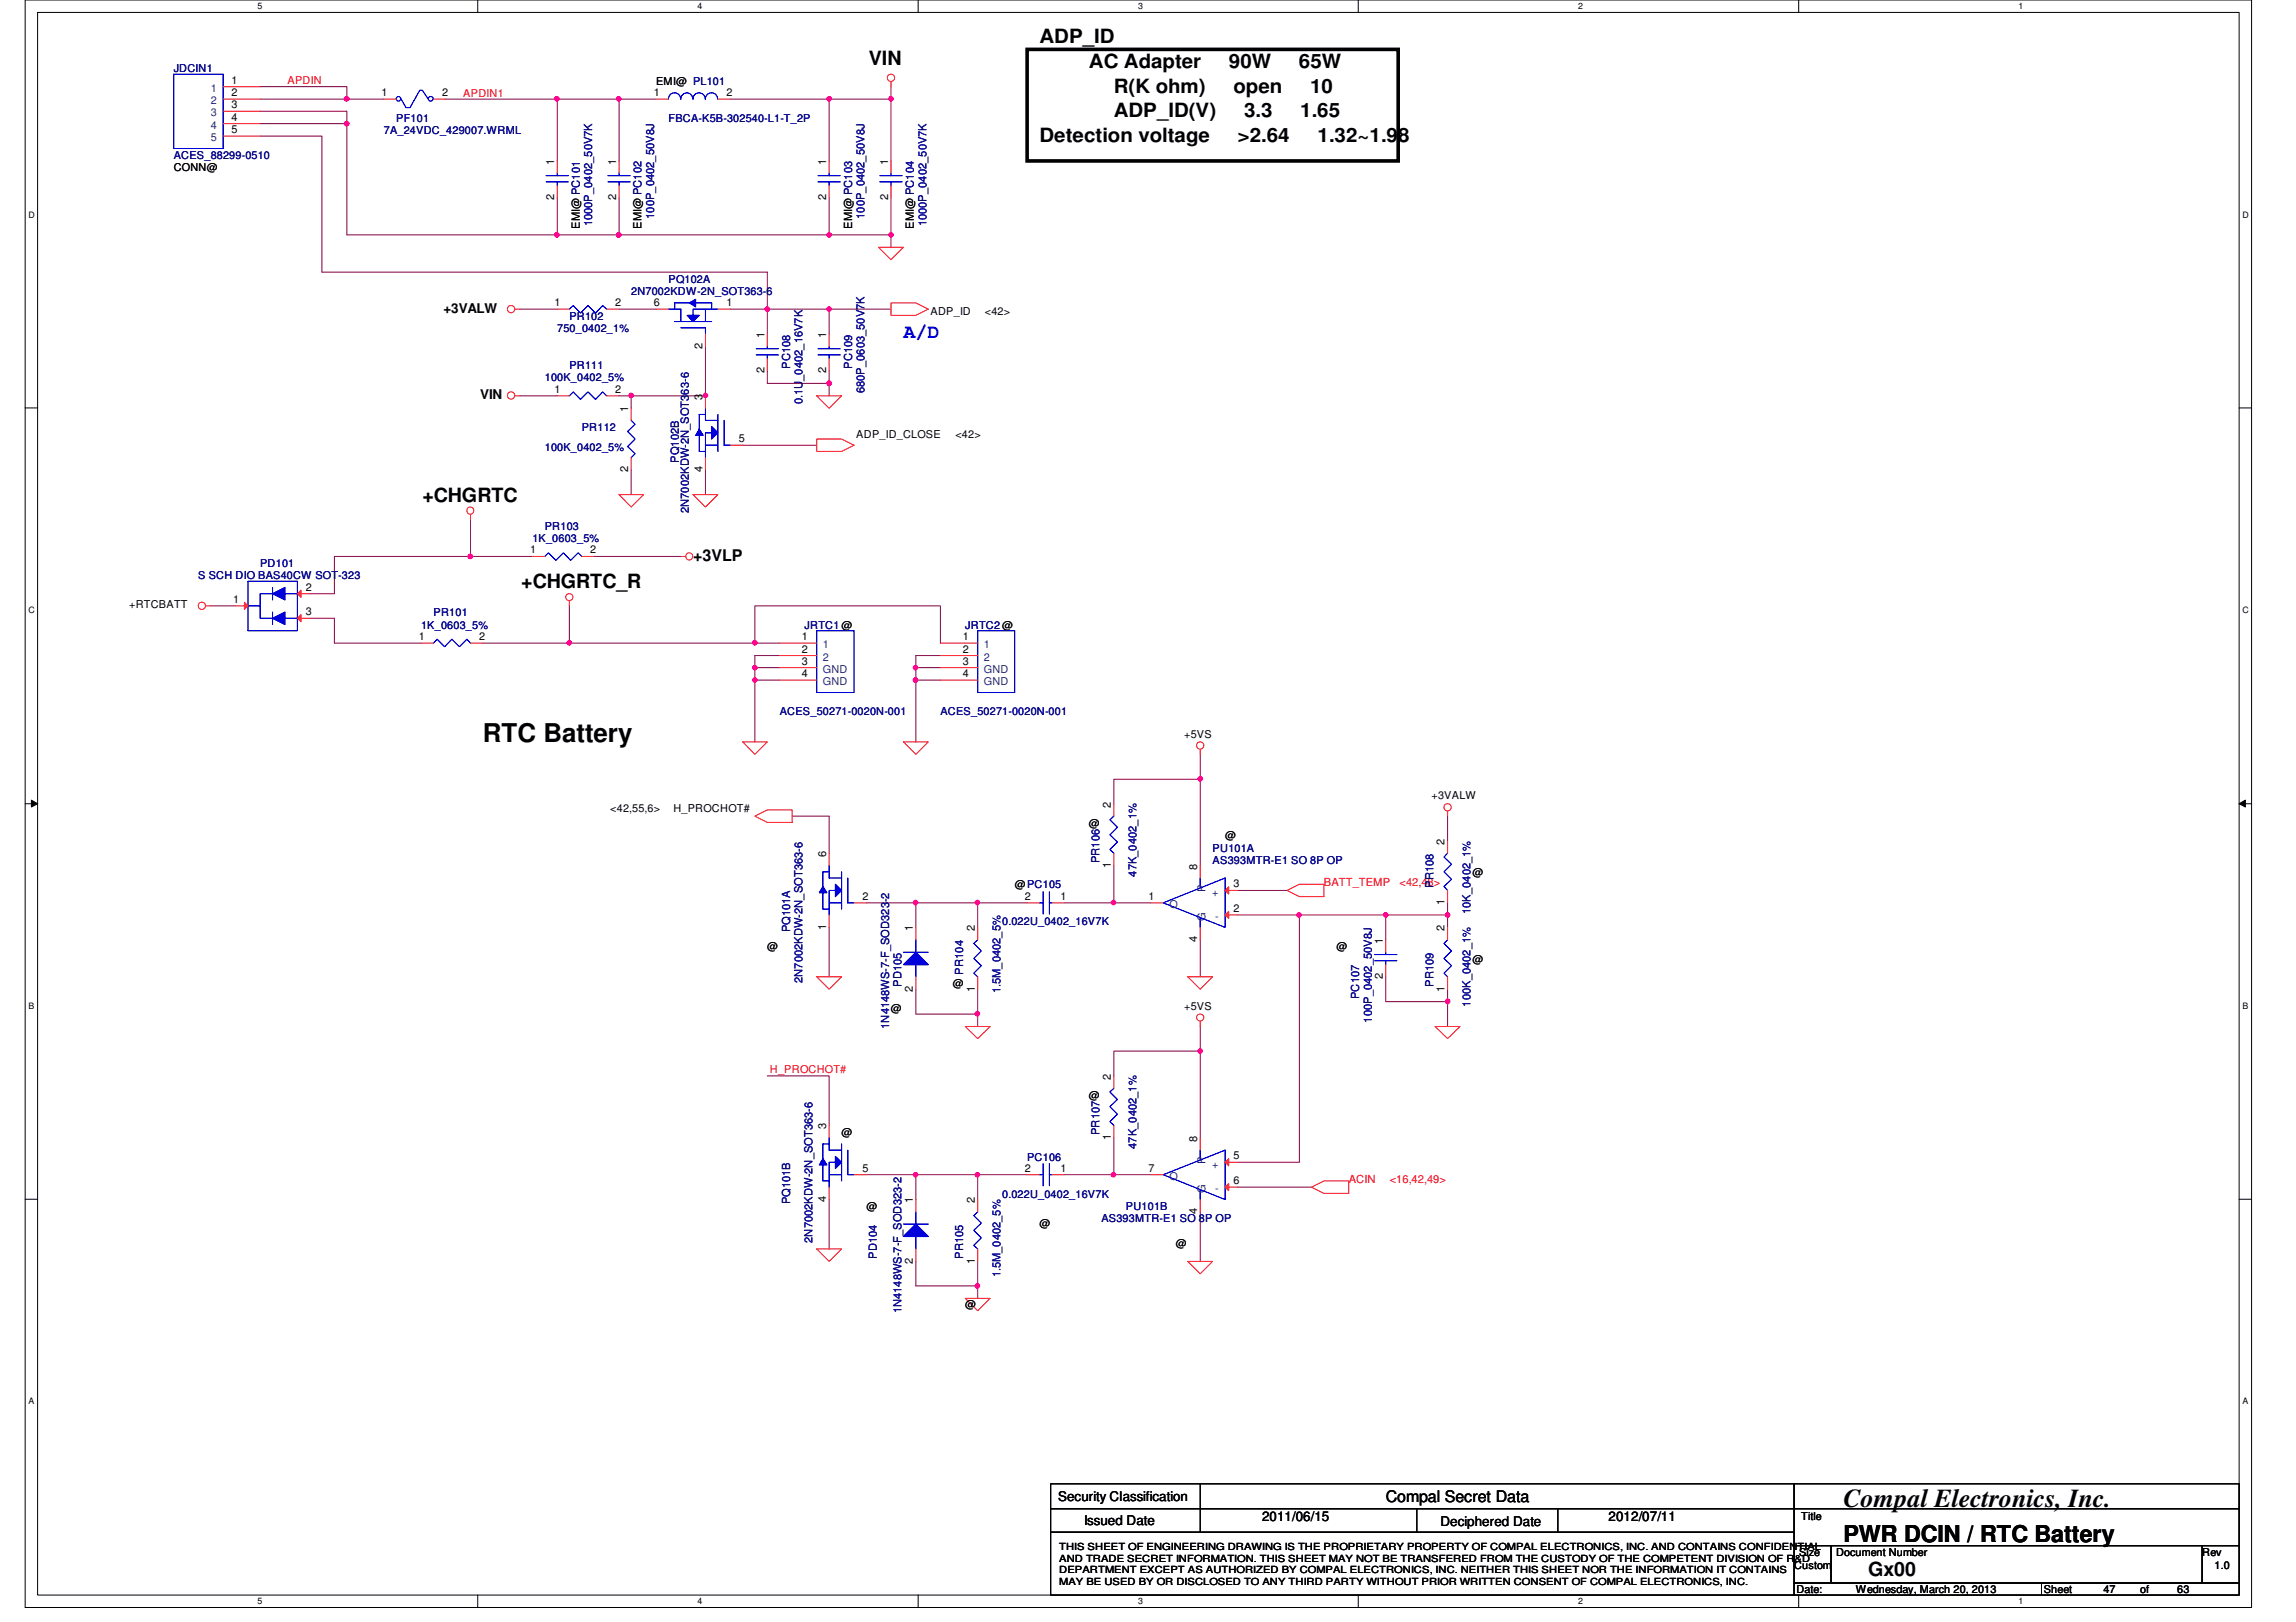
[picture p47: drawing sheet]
<svg xmlns="http://www.w3.org/2000/svg" width="297mm" height="210mm" viewBox="0 0 297 210" stroke-linecap="round" stroke-linejoin="round" font-family="sans-serif">
<defs><g id="words">
<g font-size="3.3">
<text x="62.5" y="96">RTC Battery</text>
<text x="238.5" y="195.1">Compal Electronics, Inc.</text>
</g>
<text font-size="3" x="238.5" y="199.6">PWR DCIN / RTC Battery</text>
<g font-size="2.5">
<text x="134.5" y="5.6">ADP_ID</text>
<text x="112.4" y="8.5">VIN</text>
<text x="140.9" y="8.8">AC Adapter</text>
<text x="144.1" y="12">R(K ohm)</text>
<text x="159" y="8.8">90W</text>
<text x="159.6" y="12">open</text>
<text x="168.1" y="8.8">65W</text>
<text x="169.5" y="12">10</text>
<text x="144.1" y="15.2">ADP_ID(V)</text>
<text x="160.9" y="15.2">3.3</text>
<text x="168.2" y="15.2">1.65</text>
<text x="134.5" y="18.4">Detection voltage</text>
<text x="160.1" y="18.4">&gt;2.64</text>
<text x="170.5" y="18.4">1.32~1.98</text>
<text x="54.6" y="64.9">+CHGRTC</text>
<text x="67.4" y="76.2">+CHGRTC_R</text>
<text x="241.7" y="204">Gx00</text>
</g>
<text font-size="2.5" fill="#00f" x="116.9" y="43.7">A/D</text>
<g font-size="2.1">
<text x="89.7" y="72.6">+3VLP</text>
<text x="179.3" y="194.4">Compal Secret Data</text>
</g>
<g font-size="1.7">
<text x="57.4" y="40.5">+3VALW</text>
<text x="62.1" y="51.7">VIN</text>
<text x="136.9" y="194.3">Security Classification</text>
<text x="140.2" y="197.3">Issued Date</text>
<text x="163.3" y="196.8">2011/06/15</text>
<text x="186.3" y="197.5">Deciphered Date</text>
<text x="208.1" y="196.8">2012/07/11</text>
</g>
<g font-size="1.4" fill="#000080">
<text x="22.5" y="9.4">JDCIN1</text>
<text x="49.7" y="17.4">7A_24VDC_429007.WRML</text>
<text x="51.3" y="15.7">PF101</text>
<text x="86.5" y="15.7">FBCA-K5B-302540-L1-T_2P</text>
<text x="22.5" y="20.6">ACES_88299-0510</text>
<text x="76.6" y="29.3" transform="rotate(-90 76.6 29.3)">1000P_0402_50V7K</text>
<text x="84.6" y="28.3" transform="rotate(-90 84.6 28.3)">100P_0402_50V8J</text>
<text x="111.8" y="28.3" transform="rotate(-90 111.8 28.3)">100P_0402_50V8J</text>
<text x="119.8" y="29.3" transform="rotate(-90 119.8 29.3)">1000P_0402_50V7K</text>
<text x="73.7" y="41.4">PR102</text>
<text x="81.7" y="38.2">2N7002KDW-2N_SOT363-6</text>
<text x="86.5" y="36.6">PQ102A</text>
<text x="72.1" y="43">750_0402_1%</text>
<text x="73.7" y="47.8">PR111</text>
<text x="102.2" y="47.7" transform="rotate(-90 102.2 47.7)">PC108</text>
<text x="110.2" y="47.7" transform="rotate(-90 110.2 47.7)">PC109</text>
<text x="70.5" y="49.4">100K_0402_5%</text>
<text x="103.8" y="52.3" transform="rotate(-90 103.8 52.3)">0.1U_0402_16V7K</text>
<text x="111.8" y="50.9" transform="rotate(-90 111.8 50.9)">680P_0603_50V7K</text>
<text x="70.5" y="58.3">100K_0402_5%</text>
<text x="75.3" y="55.8">PR112</text>
<text x="87.8" y="59.9" transform="rotate(-90 87.8 59.9)">PQ102B</text>
<text x="68.9" y="70.2">1K_0603_5%</text>
<text x="70.5" y="68.6">PR103</text>
<text x="89.1" y="66.4" transform="rotate(-90 89.1 66.4)">2N7002KDW-2N_SOT363-6</text>
<text x="25.7" y="75">S SCH DIO BAS40CW SOT-323</text>
<text x="33.7" y="73.4">PD101</text>
<text x="54.5" y="81.4">1K_0603_5%</text>
<text x="56.1" y="79.8">PR101</text>
<text x="104.1" y="81.4">JRTC1 @</text>
<text x="124.9" y="81.4">JRTC2 @</text>
<text x="100.9" y="92.6">ACES_50271-0020N-001</text>
<text x="121.7" y="92.6">ACES_50271-0020N-001</text>
<text x="142.2" y="111.7" transform="rotate(-90 142.2 111.7)">PR106</text>
<text x="147" y="113.5" transform="rotate(-90 147 113.5)">47K_0402_1%</text>
<text x="156.9" y="110.2">PU101A</text>
<text x="156.9" y="111.8">AS393MTR-E1 SO 8P OP</text>
<text x="129.7" y="119.8">0.022U_0402_16V7K</text>
<text x="185.5" y="114.9" transform="rotate(-90 185.5 114.9)">PR108</text>
<text x="190.2" y="118.3" transform="rotate(-90 190.2 118.3)">10K_0402_1%</text>
<text x="102.2" y="120.6" transform="rotate(-90 102.2 120.6)">PQ101A</text>
<text x="103.8" y="127.2" transform="rotate(-90 103.8 127.2)">2N7002KDW-2N_SOT363-6</text>
<text x="116.6" y="127.7" transform="rotate(-90 116.6 127.7)">PD105</text>
<text x="124.6" y="126.1" transform="rotate(-90 124.6 126.1)">PR104</text>
<text x="129.5" y="128.5" transform="rotate(-90 129.5 128.5)">1.5M_0402_5%</text>
<text x="175.8" y="129.3" transform="rotate(-90 175.8 129.3)">PC107</text>
<text x="185.5" y="127.7" transform="rotate(-90 185.5 127.7)">PR109</text>
<text x="190.2" y="130.3" transform="rotate(-90 190.2 130.3)">100K_0402_1%</text>
<text x="115" y="133.1" transform="rotate(-90 115 133.1)">1N4148WS-7-F_SOD323-2</text>
<text x="177.5" y="132.3" transform="rotate(-90 177.5 132.3)">100P_0402_50V8J</text>
<text x="142.2" y="146.9" transform="rotate(-90 142.2 146.9)">PR107</text>
<text x="147" y="148.7" transform="rotate(-90 147 148.7)">47K_0402_1%</text>
<text x="102.2" y="155.9" transform="rotate(-90 102.2 155.9)">PQ101B</text>
<text x="129.7" y="155">0.022U_0402_16V7K</text>
<text x="132.9" y="150.2">PC106</text>
<text x="105.1" y="160.8" transform="rotate(-90 105.1 160.8)">2N7002KDW-2N_SOT363-6</text>
<text x="142.5" y="158.2">AS393MTR-E1 SO 8P OP</text>
<text x="145.7" y="156.6">PU101B</text>
<text x="113.4" y="162.9" transform="rotate(-90 113.4 162.9)">PD104</text>
<text x="124.6" y="162.9" transform="rotate(-90 124.6 162.9)">PR105</text>
<text x="129.5" y="165.3" transform="rotate(-90 129.5 165.3)">1.5M_0402_5%</text>
<text x="116.6" y="170" transform="rotate(-90 116.6 170)">1N4148WS-7-F_SOD323-2</text>
</g>
<g font-size="1.4" fill="#004080">
<text x="27.3" y="11.9">1</text>
<text x="27.3" y="13.5">2</text>
<text x="27.3" y="15.1">3</text>
<text x="27.3" y="16.7">4</text>
<text x="27.3" y="18.3">5</text>
<text x="106.5" y="83.9">1</text>
<text x="127.3" y="83.9">1</text>
<text x="106.5" y="85.5">2</text>
<text x="106.5" y="87.1">GND</text>
<text x="106.5" y="88.7">GND</text>
<text x="127.3" y="85.5">2</text>
<text x="127.3" y="87.1">GND</text>
<text x="127.3" y="88.7">GND</text>
<text x="151.3" y="117.5">O</text>
<text x="156" y="119.2" transform="rotate(-90 156 119.2)">G</text>
<text x="156" y="115.4" transform="rotate(-90 156 115.4)">P</text>
<text x="156.8" y="115.9">+</text>
<text x="157.2" y="119.1">-</text>
<text x="151.3" y="152.7">O</text>
<text x="156" y="154.4" transform="rotate(-90 156 154.4)">G</text>
<text x="156" y="150.6" transform="rotate(-90 156 150.6)">P</text>
<text x="156.8" y="151.1">+</text>
<text x="157.2" y="154.3">-</text>
</g>
<g font-size="1.4">
<text x="30" y="10.8">1</text>
<text x="84.9" y="11">EMI@ PL101</text>
<text x="30" y="12.4">2</text>
<text x="30" y="14">3</text>
<text x="30" y="15.6">4</text>
<text x="30" y="17.2">5</text>
<text x="49.4" y="12.4">1</text>
<text x="57.2" y="12.4">2</text>
<text x="84.6" y="12.4">1</text>
<text x="94" y="12.4">2</text>
<text x="22.5" y="22.2">CONN@</text>
<text x="71.7" y="21.3" transform="rotate(-90 71.7 21.3)">1</text>
<text x="79.7" y="21.3" transform="rotate(-90 79.7 21.3)">1</text>
<text x="106.9" y="21.3" transform="rotate(-90 106.9 21.3)">1</text>
<text x="114.9" y="21.3" transform="rotate(-90 114.9 21.3)">1</text>
<text x="71.7" y="25.9" transform="rotate(-90 71.7 25.9)">2</text>
<text x="75" y="29.6" transform="rotate(-90 75 29.6)">EMI@ PC101</text>
<text x="79.7" y="25.9" transform="rotate(-90 79.7 25.9)">2</text>
<text x="83" y="29.6" transform="rotate(-90 83 29.6)">EMI@ PC102</text>
<text x="106.9" y="25.9" transform="rotate(-90 106.9 25.9)">2</text>
<text x="110.2" y="29.6" transform="rotate(-90 110.2 29.6)">EMI@ PC103</text>
<text x="114.9" y="25.9" transform="rotate(-90 114.9 25.9)">2</text>
<text x="118.2" y="29.6" transform="rotate(-90 118.2 29.6)">EMI@ PC104</text>
<text x="71.8" y="39.6">1</text>
<text x="79.6" y="39.6">2</text>
<text x="84.6" y="39.6">6</text>
<text x="94" y="39.6">1</text>
<text x="120.4" y="40.7">ADP_ID</text>
<text x="127.4" y="40.7">&lt;42&gt;</text>
<text x="90.9" y="45.1" transform="rotate(-90 90.9 45.1)">2</text>
<text x="98.9" y="43.7" transform="rotate(-90 98.9 43.7)">1</text>
<text x="106.9" y="43.7" transform="rotate(-90 106.9 43.7)">1</text>
<text x="71.8" y="50.8">1</text>
<text x="79.6" y="50.8">2</text>
<text x="81.3" y="53.3" transform="rotate(-90 81.3 53.3)">1</text>
<text x="90.9" y="51.7" transform="rotate(-90 90.9 51.7)">3</text>
<text x="98.9" y="48.3" transform="rotate(-90 98.9 48.3)">2</text>
<text x="106.9" y="48.3" transform="rotate(-90 106.9 48.3)">2</text>
<text x="95.6" y="57.2">5</text>
<text x="110.8" y="56.7">ADP_ID_CLOSE</text>
<text x="123.6" y="56.7">&lt;42&gt;</text>
<text x="81.3" y="61.1" transform="rotate(-90 81.3 61.1)">2</text>
<text x="90.9" y="61.1" transform="rotate(-90 90.9 61.1)">4</text>
<text x="68.6" y="71.6">1</text>
<text x="76.4" y="71.6">2</text>
<text x="39.6" y="76.5">2</text>
<text x="16.7" y="78.7">+RTCBATT</text>
<text x="30.2" y="78">1</text>
<text x="39.6" y="79.6">3</text>
<text x="54.2" y="82.8">1</text>
<text x="62" y="82.8">2</text>
<text x="103.8" y="82.8">1</text>
<text x="124.6" y="82.8">1</text>
<text x="103.8" y="84.5">2</text>
<text x="103.8" y="86">3</text>
<text x="103.8" y="87.6">4</text>
<text x="124.6" y="84.5">2</text>
<text x="124.6" y="86">3</text>
<text x="124.6" y="87.6">4</text>
<text x="153.2" y="95.5">+5VS</text>
<text x="78.9" y="105.1">&lt;42,55,6&gt;</text>
<text x="87.1" y="105.1">H_PROCHOT#</text>
<text x="140.9" y="107">@</text>
<text x="143.7" y="104.5" transform="rotate(-90 143.7 104.5)">2</text>
<text x="185.2" y="103.5">+3VALW</text>
<text x="106.9" y="110.9" transform="rotate(-90 106.9 110.9)">6</text>
<text x="143.7" y="112.3" transform="rotate(-90 143.7 112.3)">1</text>
<text x="154.9" y="112.5" transform="rotate(-90 154.9 112.5)">8</text>
<text x="158.5" y="108.6">@</text>
<text x="186.9" y="109.3" transform="rotate(-90 186.9 109.3)">2</text>
<text x="190.5" y="113.4">@</text>
<text x="111.6" y="116.5">2</text>
<text x="131.3" y="115">@PC105</text>
<text x="132.6" y="116.5">2</text>
<text x="137.2" y="116.5">1</text>
<text x="148.6" y="116.5">1</text>
<text x="159.6" y="114.9">3</text>
<text x="159.6" y="118">2</text>
<text x="186.9" y="117.1" transform="rotate(-90 186.9 117.1)">1</text>
<text x="99.3" y="123">@</text>
<text x="106.9" y="120.3" transform="rotate(-90 106.9 120.3)">1</text>
<text x="118.1" y="120.5" transform="rotate(-90 118.1 120.5)">1</text>
<text x="126.1" y="120.5" transform="rotate(-90 126.1 120.5)">2</text>
<text x="154.9" y="121.9" transform="rotate(-90 154.9 121.9)">4</text>
<text x="172.9" y="123">@</text>
<text x="178.9" y="122.1" transform="rotate(-90 178.9 122.1)">1</text>
<text x="186.9" y="120.5" transform="rotate(-90 186.9 120.5)">2</text>
<text x="190.5" y="124.6">@</text>
<text x="115.3" y="131">@</text>
<text x="118.1" y="128.3" transform="rotate(-90 118.1 128.3)">2</text>
<text x="123.3" y="127.8">@</text>
<text x="126.1" y="128.3" transform="rotate(-90 126.1 128.3)">1</text>
<text x="153.2" y="130.6">+5VS</text>
<text x="178.9" y="126.7" transform="rotate(-90 178.9 126.7)">2</text>
<text x="186.9" y="128.3" transform="rotate(-90 186.9 128.3)">1</text>
<text x="140.9" y="142.2">@</text>
<text x="143.7" y="139.7" transform="rotate(-90 143.7 139.7)">2</text>
<text x="106.9" y="146.1" transform="rotate(-90 106.9 146.1)">3</text>
<text x="108.9" y="147">@</text>
<text x="143.7" y="147.5" transform="rotate(-90 143.7 147.5)">1</text>
<text x="154.9" y="147.7" transform="rotate(-90 154.9 147.7)">8</text>
<text x="106.9" y="155.5" transform="rotate(-90 106.9 155.5)">4</text>
<text x="111.6" y="151.6">5</text>
<text x="118.1" y="155.7" transform="rotate(-90 118.1 155.7)">1</text>
<text x="126.1" y="155.7" transform="rotate(-90 126.1 155.7)">2</text>
<text x="132.6" y="151.6">2</text>
<text x="137.2" y="151.6">1</text>
<text x="148.6" y="151.6">7</text>
<text x="159.6" y="150">5</text>
<text x="159.6" y="153.2">6</text>
<text x="112.1" y="156.6">@</text>
<text x="134.5" y="158.8">@</text>
<text x="152.1" y="161.4">@</text>
<text x="154.9" y="157.1" transform="rotate(-90 154.9 157.1)">4</text>
<text x="118.1" y="163.5" transform="rotate(-90 118.1 163.5)">2</text>
<text x="126.1" y="163.5" transform="rotate(-90 126.1 163.5)">1</text>
<text x="124.9" y="169.2">@</text>
<text x="233" y="196.8">Title</text>
<text x="232.1" y="203">Custom</text>
<text x="232.7" y="201.4">Size</text>
<text x="237.5" y="201.4">Document Number</text>
<text x="284.9" y="201.4">Rev</text>
<text x="286.5" y="203">1.0</text>
<text x="232.4" y="206.2">Date:</text>
<text x="240.1" y="206.2">Wednesday, March 20, 2013</text>
<text x="264.4" y="206.2">Sheet</text>
<text x="272.1" y="206.2">47</text>
<text x="276.9" y="206.2">of</text>
<text x="281.7" y="206.2">63</text>
</g>
<g font-size="1.4" fill="#f00">
<text x="37.2" y="10.9">APDIN</text>
<text x="59.9" y="12.5">APDIN1</text>
<text x="171.3" y="114.6">BATT_TEMP</text>
<text x="181.1" y="114.6">&lt;42,48&gt;</text>
<text x="99.6" y="138.9">H_PROCHOT#</text>
<text x="174.5" y="153.1">ACIN</text>
<text x="179.8" y="153.1">&lt;16,42,49&gt;</text>
</g>
<g font-size="1.3">
<text x="137" y="200.6">THIS SHEET OF ENGINEERING DRAWING IS THE PROPRIETARY PROPERTY OF COMPAL ELECTRONICS, INC. AND CONTAINS CONFIDENTIAL</text>
<text x="137" y="202.1">AND TRADE SECRET INFORMATION. THIS SHEET MAY NOT BE TRANSFERED FROM THE CUSTODY OF THE COMPETENT DIVISION OF R&amp;D</text>
<text x="137" y="203.6">DEPARTMENT EXCEPT AS AUTHORIZED BY COMPAL ELECTRONICS, INC. NEITHER THIS SHEET NOR THE INFORMATION IT CONTAINS</text>
<text x="137" y="205.1">MAY BE USED BY OR DISCLOSED TO ANY THIRD PARTY WITHOUT PRIOR WRITTEN CONSENT OF COMPAL ELECTRONICS, INC.</text>
</g>
<g font-size="1.1">
<text x="33.3" y="1.1">5</text>
<text x="90.3" y="1.1">4</text>
<text x="147.2" y="1.1">3</text>
<text x="204.2" y="1.1">2</text>
<text x="261.2" y="1.1">1</text>
<text x="3.7" y="28.2">D</text>
<text x="290.1" y="28.2">D</text>
<text x="3.7" y="79.3">C</text>
<text x="290.1" y="79.3">C</text>
<text x="3.7" y="130.6">B</text>
<text x="290.1" y="130.6">B</text>
<text x="3.7" y="181.7">A</text>
<text x="290.1" y="181.7">A</text>
<text x="33.3" y="207.6">5</text>
<text x="90.3" y="207.6">4</text>
<text x="147.2" y="207.6">3</text>
<text x="204.2" y="207.6">2</text>
<text x="261.2" y="207.6">1</text>
</g>
</g></defs>
<path d="M3.3 0h288v208h-288zM4.9 1.6h284.8v204.8h-284.8z" fill="none" stroke="#000" stroke-width=".13"/>
<g fill="#fff">
<path d="M33.3 .2h.6v1.2h-.6z"/>
<path d="M33.3 206.6h.6v1.2h-.6z"/>
</g>
<path d="M61.8 0v1.6M61.8 206.4v1.6" fill="none" stroke="#000" stroke-width=".13"/>
<g fill="#fff">
<path d="M90.3 .2h.5v1.2h-.5z"/>
<path d="M90.3 206.6h.5v1.2h-.5z"/>
</g>
<path d="M118.8 0v1.6M118.8 206.4v1.6" fill="none" stroke="#000" stroke-width=".13"/>
<g fill="#fff">
<path d="M147.2 .2h.6v1.2h-.6z"/>
<path d="M147.2 206.6h.6v1.2h-.6z"/>
</g>
<path d="M175.7 0v1.6M175.7 206.4v1.6" fill="none" stroke="#000" stroke-width=".13"/>
<g fill="#fff">
<path d="M204.2 .2h.6v1.2h-.6z"/>
<path d="M204.2 206.6h.6v1.2h-.6z"/>
</g>
<path d="M232.7 0v1.6M232.7 206.4v1.6" fill="none" stroke="#000" stroke-width=".13"/>
<g fill="#fff">
<path d="M261.2 .2h.5v1.2h-.5z"/>
<path d="M261.2 206.6h.5v1.2h-.5z"/>
<path d="M3.7 27.2h.7v1.2h-.7z"/>
<path d="M290.1 27.2h.8v1.2h-.8z"/>
<path d="M3.7 78.4h.7v1.1h-.7z"/>
<path d="M290.1 78.4h.8v1.1h-.8z"/>
</g>
<path d="M3.3 52.8h1.6M289.7 52.8h1.6" fill="none" stroke="#000" stroke-width=".13"/>
<g fill="#fff">
<path d="M3.7 129.6h.7v1.2h-.7z"/>
<path d="M290.1 129.6h.7v1.2h-.7z"/>
</g>
<path d="M3.3 104h1.6M4.1 103.5l.8 .5-.8 .4zM289.7 104l.8-.5v.9zM289.7 104h1.6" fill="none" stroke="#000" stroke-width=".13"/>
<path d="M4.1 103.5l.8 .5-.8 .4zM289.7 104l.8-.5v.9z" fill="#000"/>
<g fill="#fff">
<path d="M3.7 180.8h.7v1.1h-.7z"/>
<path d="M290.1 180.8h.7v1.1h-.7z"/>
</g>
<path d="M3.3 155.2h1.6M289.7 155.2h1.6" fill="none" stroke="#000" stroke-width=".13"/>
<path d="M132.9 6.4h48v14.4h-48z" fill="none" stroke="#000" stroke-width=".47"/>
<path d="M155.3 97.6v3.2" fill="none" stroke="#800040" stroke-width=".13"/>
<circle cx="155.3" cy="100.8" r=".3" fill="#f0f"/>
<circle cx="155.3" cy="100.8" r=".3" fill="none" stroke="#f0f" stroke-width=".13"/>
<path d="M144.1 116.8h4.8M144.1 104v-3.2h11.2v11.2" fill="none" stroke="#800040" stroke-width=".13"/>
<circle cx="144.1" cy="116.8" r=".3" fill="#f0f"/>
<circle cx="144.1" cy="116.8" r=".3" fill="none" stroke="#f0f" stroke-width=".13"/>
<path d="M132.9 116.8h-6.4v3.2M144.1 112v4.8h-6.4M155.3 121.6v4.8" fill="none" stroke="#800040" stroke-width=".13"/>
<circle cx="126.4" cy="116.8" r=".3" fill="#f0f"/>
<circle cx="126.4" cy="116.8" r=".3" fill="none" stroke="#f0f" stroke-width=".13"/>
<path d="M126.5 116.8h-8v3.2M126.5 128v3.2" fill="none" stroke="#800040" stroke-width=".13"/>
<circle cx="126.4" cy="131.2" r=".3" fill="#f0f"/>
<circle cx="126.4" cy="131.2" r=".3" fill="none" stroke="#f0f" stroke-width=".13"/>
<path d="M112.1 116.8h6.4M107.3 120v6.4M118.5 131.2h8v1.6" fill="none" stroke="#800040" stroke-width=".13"/>
<circle cx="118.4" cy="116.8" r=".3" fill="#f0f"/>
<circle cx="118.4" cy="116.8" r=".3" fill="none" stroke="#f0f" stroke-width=".13"/>
<path d="M102.5 105.6h4.8v4.8M155.3 132.8v3.2h-11.2v3.2" fill="none" stroke="#800040" stroke-width=".13"/>
<circle cx="155.3" cy="136" r=".3" fill="#f0f"/>
<circle cx="155.3" cy="136" r=".3" fill="none" stroke="#f0f" stroke-width=".13"/>
<path d="M155.3 136v11.2M144.1 147.2v4.8h4.8" fill="none" stroke="#800040" stroke-width=".13"/>
<circle cx="144.1" cy="152" r=".3" fill="#f0f"/>
<circle cx="144.1" cy="152" r=".3" fill="none" stroke="#f0f" stroke-width=".13"/>
<path d="M126.5 152h6.4M137.7 152h6.4" fill="none" stroke="#800040" stroke-width=".13"/>
<circle cx="126.4" cy="152" r=".3" fill="#f0f"/>
<circle cx="126.4" cy="152" r=".3" fill="none" stroke="#f0f" stroke-width=".13"/>
<path d="M118.5 155.2v-3.2h8v3.2M126.5 163.2v3.2h-8v-3.2" fill="none" stroke="#800040" stroke-width=".13"/>
<circle cx="126.4" cy="166.4" r=".3" fill="#f0f"/>
<circle cx="126.4" cy="166.4" r=".3" fill="none" stroke="#f0f" stroke-width=".13"/>
<path d="M112.1 152h6.4M126.5 166.4v1.6" fill="none" stroke="#800040" stroke-width=".13"/>
<circle cx="118.4" cy="152" r=".3" fill="#f0f"/>
<circle cx="118.4" cy="152" r=".3" fill="none" stroke="#f0f" stroke-width=".13"/>
<path d="M160.1 115.2h6.4M160.1 118.4h8M179.3 118.4v3.2M187.3 116.8v1.6M99.3 139.2h8v6.4M179.3 126.4v3.2h8v-1.6M107.3 155.2v6.4M155.3 156.8v6.4M160.1 153.6h9.6" fill="none" stroke="#800040" stroke-width=".13"/>
<circle cx="187.3" cy="129.6" r=".31" fill="#f0f"/>
<circle cx="187.3" cy="129.6" r=".31" fill="none" stroke="#f0f" stroke-width=".13"/>
<path d="M179.3 118.4h8M187.3 105.6v3.2M187.3 129.6v3.2" fill="none" stroke="#800040" stroke-width=".13"/>
<circle cx="179.3" cy="118.4" r=".3" fill="#f0f"/>
<circle cx="179.3" cy="118.4" r=".3" fill="none" stroke="#f0f" stroke-width=".13"/>
<circle cx="187.3" cy="118.4" r=".3" fill="#f0f"/>
<circle cx="187.3" cy="118.4" r=".3" fill="none" stroke="#f0f" stroke-width=".13"/>
<path d="M168.1 118.4v32h-8M187.3 118.4v1.6" fill="none" stroke="#800040" stroke-width=".13"/>
<circle cx="168.1" cy="118.4" r=".3" fill="#f0f"/>
<circle cx="168.1" cy="118.4" r=".3" fill="none" stroke="#f0f" stroke-width=".13"/>
<path d="M27.3 78.4h3.2M60.9 67.2v4.8h-17.6v4.8M76.9 72h11.2M43.3 80v3.2h11.2M168.1 118.4h11.2M118.5 128v3.2" fill="none" stroke="#800040" stroke-width=".13"/>
<circle cx="60.9" cy="72" r=".31" fill="#f0f"/>
<circle cx="60.9" cy="72" r=".31" fill="none" stroke="#f0f" stroke-width=".13"/>
<path d="M41.7 35.2h57.6M99.3 40h8v3.2M40.1 76.8h3.2M60.9 72h8M73.7 78.4v4.8h-11.2M40.1 80h3.2" fill="none" stroke="#800040" stroke-width=".13"/>
<circle cx="99.3" cy="40" r=".3" fill="#f0f"/>
<circle cx="99.3" cy="40" r=".3" fill="none" stroke="#f0f" stroke-width=".13"/>
<path d="M67.3 40h4.8M99.3 40v3.2M99.3 48v1.6M107.3 40h8M107.3 49.6v1.6" fill="none" stroke="#800040" stroke-width=".13"/>
<circle cx="107.3" cy="40" r=".3" fill="#f0f"/>
<circle cx="107.3" cy="40" r=".3" fill="none" stroke="#f0f" stroke-width=".13"/>
<path d="M80.1 40h4.8M107.3 48v1.6h-8" fill="none" stroke="#800040" stroke-width=".13"/>
<circle cx="107.3" cy="49.6" r=".31" fill="#f0f"/>
<circle cx="107.3" cy="49.6" r=".31" fill="none" stroke="#f0f" stroke-width=".13"/>
<path d="M33.7 17.6h8v17.6M57.7 12.8h22.4M94.5 12.8h12.8M44.9 30.4h27.2M80.1 30.4h27.2M67.3 51.2h4.8M94.5 40h4.8M81.7 60.8v3.2" fill="none" stroke="#800040" stroke-width=".13"/>
<circle cx="80" cy="30.4" r=".3" fill="#f0f"/>
<circle cx="80" cy="30.4" r=".3" fill="none" stroke="#f0f" stroke-width=".13"/>
<path d="M44.9 16v14.4M115.3 12.8v8" fill="none" stroke="#800040" stroke-width=".13"/>
<circle cx="44.9" cy="16" r=".31" fill="#f0f"/>
<circle cx="44.9" cy="16" r=".31" fill="none" stroke="#f0f" stroke-width=".13"/>
<path d="M72.1 30.4h8" fill="none" stroke="#800040" stroke-width=".13"/>
<circle cx="80" cy="30.4" r=".3" fill="#f0f"/>
<circle cx="80" cy="30.4" r=".3" fill="none" stroke="#f0f" stroke-width=".13"/>
<circle cx="72" cy="30.4" r=".3" fill="#f0f"/>
<circle cx="72" cy="30.4" r=".3" fill="none" stroke="#f0f" stroke-width=".13"/>
<path d="M80.1 12.8v8M115.3 30.4v1.6" fill="none" stroke="#800040" stroke-width=".13"/>
<circle cx="115.3" cy="30.4" r=".3" fill="#f0f"/>
<circle cx="115.3" cy="30.4" r=".3" fill="none" stroke="#f0f" stroke-width=".13"/>
<path d="M72.1 12.8v8" fill="none" stroke="#800040" stroke-width=".13"/>
<circle cx="72" cy="12.8" r=".3" fill="#f0f"/>
<circle cx="72" cy="12.8" r=".3" fill="none" stroke="#f0f" stroke-width=".13"/>
<path d="M80.1 12.8h4.8" fill="none" stroke="#800040" stroke-width=".13"/>
<circle cx="80" cy="12.8" r=".3" fill="#f0f"/>
<circle cx="80" cy="12.8" r=".3" fill="none" stroke="#f0f" stroke-width=".13"/>
<path d="M115.3 12.8h-8v8M72.1 25.6v4.8M80.1 25.6v4.8M107.3 25.6v4.8" fill="none" stroke="#800040" stroke-width=".13"/>
<circle cx="107.3" cy="12.8" r=".3" fill="#f0f"/>
<circle cx="107.3" cy="12.8" r=".3" fill="none" stroke="#f0f" stroke-width=".13"/>
<path d="M115.3 25.6v4.8h-8" fill="none" stroke="#800040" stroke-width=".13"/>
<circle cx="107.3" cy="30.4" r=".3" fill="#f0f"/>
<circle cx="107.3" cy="30.4" r=".3" fill="none" stroke="#f0f" stroke-width=".13"/>
<path d="M33.7 14.4h11.2M44.9 12.8h4.8" fill="none" stroke="#800040" stroke-width=".13"/>
<circle cx="44.9" cy="12.8" r=".31" fill="#f0f"/>
<circle cx="44.9" cy="12.8" r=".31" fill="none" stroke="#f0f" stroke-width=".13"/>
<path d="M44.9 14.4v1.6h-11.2M115.3 11.2v1.6" fill="none" stroke="#800040" stroke-width=".13"/>
<circle cx="115.3" cy="12.8" r=".3" fill="#f0f"/>
<circle cx="115.3" cy="12.8" r=".3" fill="none" stroke="#f0f" stroke-width=".13"/>
<path d="M33.7 11.2h11.2v1.6h-11.2M80.1 51.2h1.6v1.6M81.7 51.2h9.6M91.3 60.8v3.2" fill="none" stroke="#800040" stroke-width=".13"/>
<circle cx="91.3" cy="51.2" r=".3" fill="#f0f"/>
<circle cx="91.3" cy="51.2" r=".3" fill="none" stroke="#f0f" stroke-width=".13"/>
<circle cx="81.7" cy="51.2" r=".3" fill="#f0f"/>
<circle cx="81.7" cy="51.2" r=".3" fill="none" stroke="#f0f" stroke-width=".13"/>
<path d="M99.3 35.2v4.8M91.3 44.8v6.4M96.1 57.6h9.6M97.7 84.8v1.6M97.7 88v8" fill="none" stroke="#800040" stroke-width=".13"/>
<circle cx="97.7" cy="88" r=".3" fill="#f0f"/>
<circle cx="97.7" cy="88" r=".3" fill="none" stroke="#f0f" stroke-width=".13"/>
<path d="M97.7 84.8h3.2M100.9 86.4h-3.2v1.6h3.2" fill="none" stroke="#800040" stroke-width=".13"/>
<circle cx="97.7" cy="86.4" r=".3" fill="#f0f"/>
<circle cx="97.7" cy="86.4" r=".3" fill="none" stroke="#f0f" stroke-width=".13"/>
<path d="M97.7 83.2h3.2" fill="none" stroke="#800040" stroke-width=".13"/>
<circle cx="97.7" cy="83.2" r=".3" fill="#f0f"/>
<circle cx="97.7" cy="83.2" r=".3" fill="none" stroke="#f0f" stroke-width=".13"/>
<path d="M118.5 84.8v1.6M118.5 88v8" fill="none" stroke="#800040" stroke-width=".13"/>
<circle cx="118.4" cy="88" r=".3" fill="#f0f"/>
<circle cx="118.4" cy="88" r=".3" fill="none" stroke="#f0f" stroke-width=".13"/>
<path d="M118.5 84.8h3.2M121.7 86.4h-3.2v1.6h3.2" fill="none" stroke="#800040" stroke-width=".13"/>
<circle cx="118.4" cy="86.4" r=".3" fill="#f0f"/>
<circle cx="118.4" cy="86.4" r=".3" fill="none" stroke="#f0f" stroke-width=".13"/>
<path d="M73.7 83.2h24v-4.8h24v4.8" fill="none" stroke="#800040" stroke-width=".13"/>
<circle cx="73.7" cy="83.2" r=".3" fill="#f0f"/>
<circle cx="73.7" cy="83.2" r=".3" fill="none" stroke="#f0f" stroke-width=".13"/>
<g fill="none" stroke="#f00" stroke-width=".13">
<path d="M115.3 10.6v.6M113.7 32h3.2l-1.6 1.6zM115.3 39.2h3.2l1.6 .8-1.6 .8h-3.2zM66.6 40h.7M66.6 51.2h.7M81.7 52.8v1.6M81.7 59.2v1.6M105.7 56.8h3.2l1.6 .8-1.6 .8h-3.2zM105.7 51.2h3.2l-1.6 1.6zM26.6 78.4h.7M60.9 66.6v.6M68.9 72h1.6"/>
<path d="M73.7 77.8v.6M75.3 72h1.6M80.1 64h3.2l-1.6 1.6zM88.1 72h.6M89.7 64h3.2l-1.6 1.6zM96.1 96h3.2l-1.6 1.6zM116.9 96h3.2l-1.6 1.6zM155.3 97v.6M97.7 105.6l1.6-.8h3.2v1.6h-3.2zM166.5 115.2l1.6-.8h3.2v1.6h-3.2zM187.3 105v.6M105.7 126.4h3.2l-1.6 1.6z"/>
<path d="M124.9 132.8h3.2l-1.6 1.6zM153.7 126.4h3.2l-1.6 1.6zM155.3 132.2v.6M185.7 132.8h3.2l-1.6 1.6zM132.9 152h1.6M136.1 152h1.6M169.7 153.6l1.6-.8h3.2v1.6h-3.2zM105.7 161.6h3.2l-1.6 1.6zM124.9 168h3.2l-1.6 1.6zM153.7 163.2h3.2l-1.6 1.6z"/>
<circle cx="115.3" cy="10.1" r=".47"/>
<circle cx="66.1" cy="51.2" r=".47"/>
<circle cx="66.1" cy="40" r=".47"/>
<circle cx="26.1" cy="78.4" r=".47"/>
<circle cx="60.8" cy="66.1" r=".46"/>
<circle cx="73.7" cy="77.3" r=".46"/>
<circle cx="89.2" cy="72" r=".46"/>
<circle cx="155.3" cy="96.5" r=".47"/>
<circle cx="187.3" cy="104.5" r=".47"/>
<circle cx="155.3" cy="131.7" r=".46"/>
</g>
<g fill="none" stroke="#000" stroke-width=".13">
<path d="M135.9 192h96.2v3.2h-96.2zM135.9 195.2h96.2v3.1h-96.2zM135.9 198.3h96.2v8.1h-96.2zM155.3 192v6.3M183.3 195.2v3.1M201.5 195.2v3.1M232.1 192h57.6v3.2h-57.6zM232.1 195.2h57.6v4.8h-57.6zM232.1 200h4.8v4.9h-4.8zM232.1 204.9h32v1.5h-32zM236.9 200h48v4.9h-48zM264.1 204.9h25.6v1.5h-25.6z"/>
<path d="M284.9 200h4.8v4.9h-4.8z"/>
</g>
<path d="M81.7 54.4l.5 .5-1 .9 1 1-1 1 1 .9-.5 .5M91.3 57.6h1.6M91.3 54.4h1.6M92.9 53.6v4.8M93.7 54.4v3.2h.8M70.5 72l.4-.5 1 1 1-1 .9 1 1-1 .5 .5M134.5 152h.5M135 150.6v2.9M135.8 152h.3M135.8 150.6v2.9" fill="none" stroke="#00f" stroke-width=".13"/>
<path d="M92.1 55.2l.8 .8-.8 .8z" fill="#00f"/>
<path d="M90.5 56.3v2.1M90.5 53.6h.8M91.3 52.8v1.6M92.1 55.2l.8 .8-.8 .8zM92.1 56h-.8v3.2" fill="none" stroke="#00f" stroke-width=".13"/>
<path d="M90.5 55.5l.5 .8h-1z" fill="#00f"/>
<path d="M90.5 53.6v1.9M90.5 55.5l.5 .8h-1zM90.5 58.4h.8M91.3 57.6h1.6M91.3 54.4h1.6M92.9 53.6v4.8M93.7 54.4v3.2h.8" fill="none" stroke="#00f" stroke-width=".13"/>
<path d="M92.1 55.2l.8 .8-.8 .8z" fill="#00f"/>
<path d="M90.5 56.3v2.1M90.5 53.6h.8M91.3 52.8v1.6M92.1 55.2l.8 .8-.8 .8zM92.1 56h-.8v3.2" fill="none" stroke="#00f" stroke-width=".13"/>
<path d="M90.5 55.5l.5 .8h-1z" fill="#00f"/>
<path d="M90.5 53.6v1.9M90.5 55.5l.5 .8h-1zM90.5 58.4h.8M107.3 116.8h1.6M107.3 113.6h1.6M108.9 112.8v4.8M109.7 113.6v3.2h.8" fill="none" stroke="#00f" stroke-width=".13"/>
<path d="M91.3 51.2v1.6M91.3 59.2v1.6M94.5 57.6h1.6" fill="none" stroke="#f00" stroke-width=".13"/>
<path d="M108.1 114.4l.8 .8-.8 .8z" fill="#00f"/>
<path d="M106.5 112.8h.8M106.5 115.5v2.1M107.3 112v1.6M108.1 114.4l.8 .8-.8 .8zM108.1 115.2h-.8v3.2" fill="none" stroke="#00f" stroke-width=".13"/>
<path d="M106.5 114.7l.5 .8h-1z" fill="#00f"/>
<path d="M106.5 117.6h.8M106.5 112.8v1.9M106.5 114.7l.5 .8h-1zM107.3 116.8h1.6M107.3 113.6h1.6M108.9 112.8v4.8M109.7 113.6v3.2h.8" fill="none" stroke="#00f" stroke-width=".13"/>
<path d="M108.1 114.4l.8 .8-.8 .8z" fill="#00f"/>
<path d="M106.5 112.8h.8M106.5 115.5v2.1M107.3 112v1.6M108.1 114.4l.8 .8-.8 .8zM108.1 115.2h-.8v3.2" fill="none" stroke="#00f" stroke-width=".13"/>
<path d="M106.5 114.7l.5 .8h-1z" fill="#00f"/>
<path d="M88 12.8a.78 .78 0 0 0-.7-.8 .78 .78 0 0 0-.8 .8M89.6 12.8a.76 .76 0 0 0-.7-.8 .76 .76 0 0 0-.8 .8M89.7 12.8a.78 .78 0 0 1 .7-.8 .78 .78 0 0 1 .8 .8M92.8 12.8a.78 .78 0 0 0-.7-.8 .78 .78 0 0 0-.8 .8M87.3 41.6h4.8M88.1 42.4h3.2v.8M88.1 40v1.6M91.3 40v1.6M126.5 81.6h4.8v8h-4.8zM106.5 117.6h.8M106.5 112.8v1.9M106.5 114.7l.5 .8h-1z" fill="none" stroke="#00f" stroke-width=".13"/>
<path d="M84.9 12.8h1.6M92.9 12.8h1.6M121.7 83.2h4.8M121.7 84.8h4.8M121.7 86.4h4.8M121.7 88h4.8M107.3 110.4v1.6M107.3 118.4v1.6M110.5 116.8h1.6" fill="none" stroke="#f00" stroke-width=".13"/>
<path d="M88.9 40.8h1.6l-.8 .8z" fill="#00f"/>
<path d="M87.3 39.2v.8M90 39.2h2.1M86.5 40h1.6M88.9 40.8h1.6l-.8 .8zM92.9 40h-3.2v.8" fill="none" stroke="#00f" stroke-width=".13"/>
<path d="M89.2 39.2l.8-.5v1z" fill="#00f"/>
<path d="M87.3 39.2h1.9M89.2 39.2l.8-.5v1zM92.1 39.2v.8M87.3 41.6h4.8M88.1 42.4h3.2v.8M88.1 40v1.6M91.3 40v1.6" fill="none" stroke="#00f" stroke-width=".13"/>
<path d="M88.9 40.8h1.6l-.8 .8z" fill="#00f"/>
<path d="M87.3 39.2v.8M90 39.2h2.1M86.5 40h1.6M88.9 40.8h1.6l-.8 .8zM92.9 40h-3.2v.8" fill="none" stroke="#00f" stroke-width=".13"/>
<path d="M89.2 39.2l.8-.5v1z" fill="#00f"/>
<path d="M87.3 39.2h1.9M89.2 39.2l.8-.5v1zM92.1 39.2v.8M113.8 23.5h2.9M113.8 22.7h2.9M115.3 22.4v.3M115.3 23.5v.5M73.7 51.2l.5-.5 .9 1 1-1 .9 1 1-1 .5 .5M56.1 83.2l.5-.5 .9 1 1-1 .9 1 1-1 .5 .5M187.3 110.4l-.5 .5 1 .9-1 1 1 1-1 .9 .5 .5M126.5 121.6l-.5 .5 1 1-1 .9 1 1-1 .9 .5 .5M144.1 140.8l-.5 .5 1 1-1 .9 1 1-1 1 .5 .4" fill="none" stroke="#00f" stroke-width=".13"/>
<g fill="none" stroke="#f00" stroke-width=".13">
<path d="M115.3 20.8v1.6M115.3 24v1.6M72.1 51.2h1.6M78.5 51.2h1.6M84.9 40h1.6M91.3 43.2v1.6M92.9 40h1.6M54.5 83.2h1.6M60.9 83.2h1.6M187.3 115.2v1.6M187.3 108.8v1.6M126.5 126.4v1.6"/>
<path d="M126.5 120v1.6M144.1 139.2v1.6M144.1 145.6v1.6"/>
</g>
<path d="M35.3 76.8l1.6-.8v1.6z" fill="#00f"/>
<path d="M35.3 76.8l1.6-.8v1.6z" fill="none" stroke="#00f" stroke-width=".13"/>
<path d="M35.3 80l1.6-.8v1.6z" fill="#00f"/>
<path d="M32.1 75.2h6.4v6.4h-6.4zM32.1 78.4h1.6M35.3 76v1.6M35.3 79.2v1.6M35.3 76.8h-1.6v3.2h1.6M36.9 76.8h1.6M35.3 80l1.6-.8v1.6zM36.9 80h1.6" fill="none" stroke="#00f" stroke-width=".13"/>
<path d="M35.3 76.8l1.6-.8v1.6z" fill="#00f"/>
<path d="M35.3 76.8l1.6-.8v1.6z" fill="none" stroke="#00f" stroke-width=".13"/>
<path d="M35.3 80l1.6-.8v1.6z" fill="#00f"/>
<path d="M32.1 75.2h6.4v6.4h-6.4zM32.1 78.4h1.6M35.3 76v1.6M35.3 79.2v1.6M35.3 76.8h-1.6v3.2h1.6M36.9 76.8h1.6M35.3 80l1.6-.8v1.6zM36.9 80h1.6" fill="none" stroke="#00f" stroke-width=".13"/>
<path d="M38.5 76.8l.4-.4v.9z" fill="#f00"/>
<path d="M38.5 76.8l.4-.4v.9zM38.5 76.8h1.6" fill="none" stroke="#f00" stroke-width=".13"/>
<path d="M38.5 80l.4-.5v1z" fill="#f00"/>
<path d="M38.5 80l.4-.5v1zM38.5 80h1.6" fill="none" stroke="#f00" stroke-width=".13"/>
<path d="M31.6 77.9l.5 .5-.5 .5z" fill="#f00"/>
<path d="M30.5 78.4h1.6M31.6 77.9l.5 .5-.5 .5zM144.1 110.4v1.6M144.1 104v1.6M126.5 155.2v1.6M126.5 161.6v1.6" fill="none" stroke="#f00" stroke-width=".13"/>
<path d="M144.1 105.6l-.5 .5 1 1-1 .9 1 1-1 .9 .5 .5M107.3 152h1.6M107.3 148.8h1.6M108.9 148v4.8M109.7 148.8v3.2h.8M126.5 156.8l-.5 .5 1 1-1 .9 1 1-1 1 .5 .4" fill="none" stroke="#00f" stroke-width=".13"/>
<path d="M108.1 149.6l.8 .8-.8 .8z" fill="#00f"/>
<path d="M106.5 148h.8M106.5 150.7v2.1M107.3 147.2v1.6M108.1 149.6l.8 .8-.8 .8zM108.1 150.4h-.8v3.2" fill="none" stroke="#00f" stroke-width=".13"/>
<path d="M106.5 149.9l.5 .8h-1z" fill="#00f"/>
<path d="M106.5 152.8h.8M106.5 148v1.9M106.5 149.9l.5 .8h-1zM107.3 152h1.6M107.3 148.8h1.6M108.9 148v4.8M109.7 148.8v3.2h.8" fill="none" stroke="#00f" stroke-width=".13"/>
<path d="M108.1 149.6l.8 .8-.8 .8z" fill="#00f"/>
<path d="M106.5 148h.8M106.5 150.7v2.1M107.3 147.2v1.6M108.1 149.6l.8 .8-.8 .8zM108.1 150.4h-.8v3.2" fill="none" stroke="#00f" stroke-width=".13"/>
<path d="M106.5 149.9l.5 .8h-1z" fill="#00f"/>
<path d="M22.5 9.6h6.4v9.6h-6.4zM177.8 124.3h2.9M177.8 123.5h2.9M179.3 123.2v.3M179.3 124.3v.5M106.5 152.8h.8M106.5 148v1.9M106.5 149.9l.5 .8h-1zM150.5 152l8-3.2v6.4zM155.3 148.8v1.3M155.3 154v1.2" fill="none" stroke="#00f" stroke-width=".13"/>
<path d="M28.9 11.2h4.8M28.9 12.8h4.8M28.9 14.4h4.8M28.9 16h4.8M28.9 17.6h4.8M179.3 121.6v1.6M179.3 124.8v1.6M107.3 145.6v1.6M107.3 153.6v1.6M110.5 152h1.6" fill="none" stroke="#f00" stroke-width=".13"/>
<path d="M158.5 150.4l.5-.5v1z" fill="#f00"/>
<path d="M158.5 150.4l.5-.5v1zM158.5 150.4h1.6" fill="none" stroke="#f00" stroke-width=".13"/>
<path d="M158.5 153.6l.5-.4v.9z" fill="#f00"/>
<path d="M107.3 43.2v1.6M107.3 46.4v1.6M148.9 152h1.6M155.3 147.2v1.6M155.3 155.2v1.6M158.5 153.6l.5-.4v.9zM158.5 153.6h1.6" fill="none" stroke="#f00" stroke-width=".13"/>
<path d="M105.8 45.9h2.9M105.8 45.1h2.9M107.3 44.8v.3M107.3 45.9v.5" fill="none" stroke="#00f" stroke-width=".13"/>
<path d="M118.5 123.2l1.6 1.6h-3.2z" fill="#00f"/>
<path d="M116.9 123.2h3.2M118.5 124.8v1.6M118.5 121.6v1.6M118.5 123.2l1.6 1.6h-3.2z" fill="none" stroke="#00f" stroke-width=".13"/>
<path d="M118.5 123.2l1.6 1.6h-3.2z" fill="#00f"/>
<g fill="none" stroke="#00f" stroke-width=".13">
<path d="M78.7 23.5h2.8M78.7 22.7h2.8M80.1 22.4v.3M80.1 23.5v.5M73.7 40l.5-.5 .9 1 1-1 .9 1 1-1 .5 .5M105.7 81.6h4.8v8h-4.8zM134.5 116.8h.5M135 115.4v2.9M135.8 116.8h.3M135.8 115.4v2.9M116.9 123.2h3.2M118.5 124.8v1.6"/>
<path d="M118.5 121.6v1.6M118.5 123.2l1.6 1.6h-3.2z"/>
</g>
<path d="M80.1 20.8v1.6M80.1 24v1.6M72.1 40h1.6M78.5 40h1.6M100.9 83.2h4.8M100.9 84.8h4.8M100.9 86.4h4.8M100.9 88h4.8M132.9 116.8h1.6M136.1 116.8h1.6M118.5 120v1.6M118.5 126.4v1.6" fill="none" stroke="#f00" stroke-width=".13"/>
<path d="M118.5 158.4l1.6 1.6h-3.2z" fill="#00f"/>
<path d="M116.9 158.4h3.2M118.5 156.8v1.6M118.5 158.4l1.6 1.6h-3.2zM118.5 160v1.6" fill="none" stroke="#00f" stroke-width=".13"/>
<path d="M118.5 158.4l1.6 1.6h-3.2z" fill="#00f"/>
<path d="M150.5 116.8l8-3.2v6.4zM155.3 113.6v1.3M155.3 118.7v1.3M116.9 158.4h3.2M118.5 156.8v1.6M118.5 158.4l1.6 1.6h-3.2zM118.5 160v1.6" fill="none" stroke="#00f" stroke-width=".13"/>
<path d="M118.5 155.2v1.6M118.5 161.6v1.6" fill="none" stroke="#f00" stroke-width=".13"/>
<path d="M158.5 115.2l.5-.4v.9z" fill="#f00"/>
<path d="M158.5 115.2l.5-.4v.9zM158.5 115.2h1.6" fill="none" stroke="#f00" stroke-width=".13"/>
<path d="M158.5 118.4l.5-.5v1z" fill="#f00"/>
<g fill="none" stroke="#f00" stroke-width=".13">
<path d="M49.7 12.8h1.6M56.1 12.8h1.6M72.1 20.8v1.6M72.1 24v1.6M107.3 20.8v1.6M107.3 24v1.6M99.3 43.2v1.6M99.3 46.4v1.6M148.9 116.8h1.6M155.3 112v1.6M158.5 118.4l.5-.5v1zM158.5 118.4h1.6"/>
<path d="M155.3 120v1.6M187.3 126.4v1.6M187.3 120v1.6"/>
</g>
<g fill="none" stroke="#00f" stroke-width=".13">
<path d="M51.9 12.8l.6 1.1h.5l1.3-2.2h.3l.8 1.1M70.7 23.5h2.8M70.7 22.7h2.8M72.1 22.4v.3M72.1 23.5v.5M105.8 23.5h2.9M105.8 22.7h2.9M107.3 22.4v.3M107.3 23.5v.5M97.8 45.9h2.9M97.8 45.1h2.9M99.3 44.8v.3"/>
<path d="M99.3 45.9v.5M187.3 121.6l-.5 .5 1 1-1 .9 1 1-1 .9 .5 .5"/>
<circle cx="51.6" cy="12.8" r=".3"/>
<circle cx="55.7" cy="12.8" r=".31"/>
</g>
<circle cx="155.3" cy="100.8" r=".3" fill="#f0f"/>
<circle cx="155.3" cy="100.8" r=".3" fill="none" stroke="#f0f" stroke-width=".13"/>
<circle cx="144.1" cy="116.8" r=".3" fill="#f0f"/>
<circle cx="144.1" cy="116.8" r=".3" fill="none" stroke="#f0f" stroke-width=".13"/>
<circle cx="126.4" cy="116.8" r=".3" fill="#f0f"/>
<circle cx="126.4" cy="116.8" r=".3" fill="none" stroke="#f0f" stroke-width=".13"/>
<circle cx="126.4" cy="131.2" r=".3" fill="#f0f"/>
<circle cx="126.4" cy="131.2" r=".3" fill="none" stroke="#f0f" stroke-width=".13"/>
<circle cx="118.4" cy="116.8" r=".3" fill="#f0f"/>
<circle cx="118.4" cy="116.8" r=".3" fill="none" stroke="#f0f" stroke-width=".13"/>
<circle cx="155.3" cy="136" r=".3" fill="#f0f"/>
<circle cx="155.3" cy="136" r=".3" fill="none" stroke="#f0f" stroke-width=".13"/>
<circle cx="144.1" cy="152" r=".3" fill="#f0f"/>
<circle cx="144.1" cy="152" r=".3" fill="none" stroke="#f0f" stroke-width=".13"/>
<circle cx="126.4" cy="152" r=".3" fill="#f0f"/>
<circle cx="126.4" cy="152" r=".3" fill="none" stroke="#f0f" stroke-width=".13"/>
<circle cx="126.4" cy="166.4" r=".3" fill="#f0f"/>
<circle cx="126.4" cy="166.4" r=".3" fill="none" stroke="#f0f" stroke-width=".13"/>
<circle cx="118.4" cy="152" r=".3" fill="#f0f"/>
<circle cx="118.4" cy="152" r=".3" fill="none" stroke="#f0f" stroke-width=".13"/>
<circle cx="187.3" cy="129.6" r=".31" fill="#f0f"/>
<circle cx="187.3" cy="129.6" r=".31" fill="none" stroke="#f0f" stroke-width=".13"/>
<circle cx="179.3" cy="118.4" r=".3" fill="#f0f"/>
<circle cx="179.3" cy="118.4" r=".3" fill="none" stroke="#f0f" stroke-width=".13"/>
<circle cx="187.3" cy="118.4" r=".3" fill="#f0f"/>
<circle cx="187.3" cy="118.4" r=".3" fill="none" stroke="#f0f" stroke-width=".13"/>
<circle cx="168.1" cy="118.4" r=".3" fill="#f0f"/>
<circle cx="168.1" cy="118.4" r=".3" fill="none" stroke="#f0f" stroke-width=".13"/>
<circle cx="60.9" cy="72" r=".31" fill="#f0f"/>
<circle cx="60.9" cy="72" r=".31" fill="none" stroke="#f0f" stroke-width=".13"/>
<circle cx="99.3" cy="40" r=".3" fill="#f0f"/>
<circle cx="99.3" cy="40" r=".3" fill="none" stroke="#f0f" stroke-width=".13"/>
<circle cx="107.3" cy="40" r=".3" fill="#f0f"/>
<circle cx="107.3" cy="40" r=".3" fill="none" stroke="#f0f" stroke-width=".13"/>
<circle cx="107.3" cy="49.6" r=".31" fill="#f0f"/>
<circle cx="107.3" cy="49.6" r=".31" fill="none" stroke="#f0f" stroke-width=".13"/>
<circle cx="80" cy="30.4" r=".3" fill="#f0f"/>
<circle cx="80" cy="30.4" r=".3" fill="none" stroke="#f0f" stroke-width=".13"/>
<circle cx="44.9" cy="16" r=".31" fill="#f0f"/>
<circle cx="44.9" cy="16" r=".31" fill="none" stroke="#f0f" stroke-width=".13"/>
<circle cx="80" cy="30.4" r=".3" fill="#f0f"/>
<circle cx="80" cy="30.4" r=".3" fill="none" stroke="#f0f" stroke-width=".13"/>
<circle cx="72" cy="30.4" r=".3" fill="#f0f"/>
<circle cx="72" cy="30.4" r=".3" fill="none" stroke="#f0f" stroke-width=".13"/>
<circle cx="115.3" cy="30.4" r=".3" fill="#f0f"/>
<circle cx="115.3" cy="30.4" r=".3" fill="none" stroke="#f0f" stroke-width=".13"/>
<circle cx="72" cy="12.8" r=".3" fill="#f0f"/>
<circle cx="72" cy="12.8" r=".3" fill="none" stroke="#f0f" stroke-width=".13"/>
<circle cx="80" cy="12.8" r=".3" fill="#f0f"/>
<circle cx="80" cy="12.8" r=".3" fill="none" stroke="#f0f" stroke-width=".13"/>
<circle cx="107.3" cy="12.8" r=".3" fill="#f0f"/>
<circle cx="107.3" cy="12.8" r=".3" fill="none" stroke="#f0f" stroke-width=".13"/>
<circle cx="107.3" cy="30.4" r=".3" fill="#f0f"/>
<circle cx="107.3" cy="30.4" r=".3" fill="none" stroke="#f0f" stroke-width=".13"/>
<circle cx="44.9" cy="12.8" r=".31" fill="#f0f"/>
<circle cx="44.9" cy="12.8" r=".31" fill="none" stroke="#f0f" stroke-width=".13"/>
<circle cx="115.3" cy="12.8" r=".3" fill="#f0f"/>
<circle cx="115.3" cy="12.8" r=".3" fill="none" stroke="#f0f" stroke-width=".13"/>
<circle cx="91.3" cy="51.2" r=".3" fill="#f0f"/>
<circle cx="91.3" cy="51.2" r=".3" fill="none" stroke="#f0f" stroke-width=".13"/>
<circle cx="81.7" cy="51.2" r=".3" fill="#f0f"/>
<circle cx="81.7" cy="51.2" r=".3" fill="none" stroke="#f0f" stroke-width=".13"/>
<circle cx="97.7" cy="88" r=".3" fill="#f0f"/>
<circle cx="97.7" cy="88" r=".3" fill="none" stroke="#f0f" stroke-width=".13"/>
<circle cx="97.7" cy="86.4" r=".3" fill="#f0f"/>
<circle cx="97.7" cy="86.4" r=".3" fill="none" stroke="#f0f" stroke-width=".13"/>
<circle cx="97.7" cy="83.2" r=".3" fill="#f0f"/>
<circle cx="97.7" cy="83.2" r=".3" fill="none" stroke="#f0f" stroke-width=".13"/>
<circle cx="118.4" cy="88" r=".3" fill="#f0f"/>
<circle cx="118.4" cy="88" r=".3" fill="none" stroke="#f0f" stroke-width=".13"/>
<circle cx="118.4" cy="86.4" r=".3" fill="#f0f"/>
<circle cx="118.4" cy="86.4" r=".3" fill="none" stroke="#f0f" stroke-width=".13"/>
<circle cx="73.7" cy="83.2" r=".3" fill="#f0f"/>
<circle cx="73.7" cy="83.2" r=".3" fill="none" stroke="#f0f" stroke-width=".13"/>
<use href="#words"/>
</svg>
